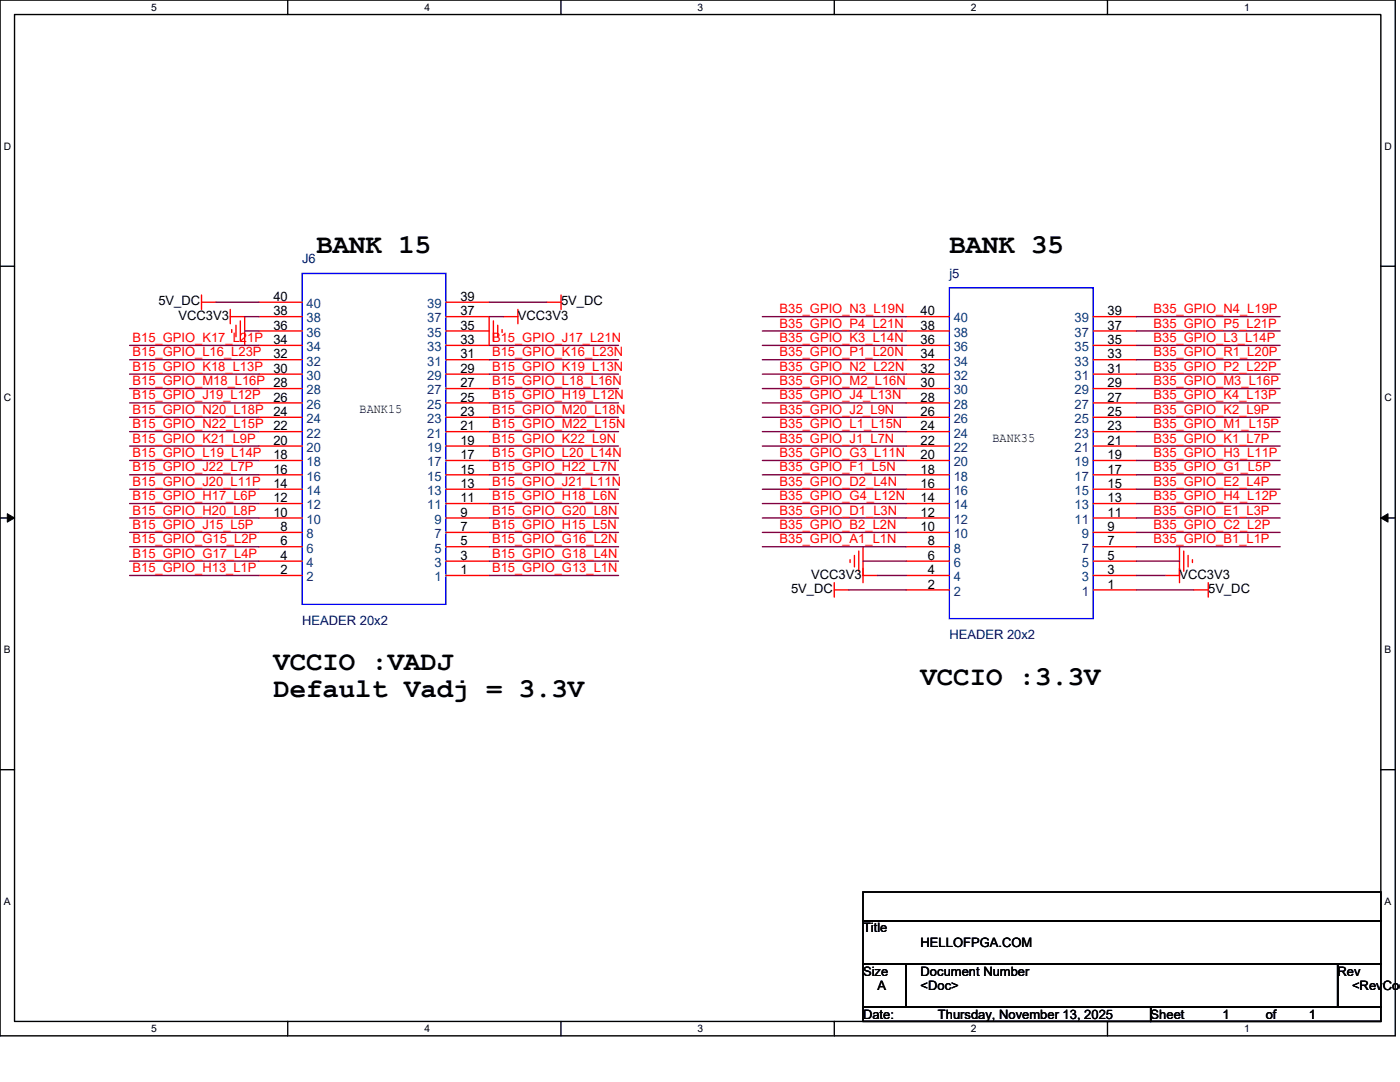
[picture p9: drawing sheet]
<svg xmlns="http://www.w3.org/2000/svg" width="279mm" height="216mm" viewBox="0 0 279 216" stroke-linecap="round" stroke-linejoin="round" font-family="sans-serif">
<defs><g id="words">
<g font-size="5.4">
<text x="63.2" y="50.5">BANK 15</text>
<text x="189.5" y="50.5">BANK 35</text>
<text x="54.6" y="133.7">VCCIO :VADJ</text>
<text x="183.7" y="136.6">VCCIO :3.3V</text>
<text x="54.6" y="139.1">Default Vadj = 3.3V</text>
</g>
<g font-size="2.6" fill="#000080">
<text x="60.3" y="52.6">J6</text>
<text x="189.5" y="55.5">j5</text>
<text x="60.3" y="124.6">HEADER 20x2</text>
<text x="189.5" y="127.5">HEADER 20x2</text>
</g>
<g font-size="2.6">
<text x="31.6" y="60.9">5V_DC</text>
<text x="35.6" y="63.8">VCC3V3</text>
<text x="54.6" y="65.8">36</text>
<text x="54.6" y="62.9">38</text>
<text x="54.6" y="60">40</text>
<text x="91.9" y="65.8">35</text>
<text x="91.9" y="62.9">37</text>
<text x="91.9" y="60">39</text>
<text x="103.4" y="63.8">VCC3V3</text>
<text x="112" y="60.9">5V_DC</text>
<text x="183.7" y="65.8">38</text>
<text x="183.7" y="62.9">40</text>
<text x="221" y="65.8">37</text>
<text x="221" y="62.9">39</text>
<text x="54.6" y="71.5">32</text>
<text x="54.6" y="68.7">34</text>
<text x="91.9" y="71.5">31</text>
<text x="91.9" y="68.7">33</text>
<text x="183.7" y="71.5">34</text>
<text x="183.7" y="68.7">36</text>
<text x="221" y="71.5">33</text>
<text x="221" y="68.7">35</text>
<text x="54.6" y="74.4">30</text>
<text x="91.9" y="77.3">27</text>
<text x="91.9" y="74.4">29</text>
<text x="183.7" y="77.3">30</text>
<text x="183.7" y="74.4">32</text>
<text x="221" y="77.3">29</text>
<text x="221" y="74.4">31</text>
<text x="54.6" y="83">24</text>
<text x="54.6" y="80.1">26</text>
<text x="71.8" y="82.5">BANK15</text>
<text x="91.9" y="83">23</text>
<text x="91.9" y="80.1">25</text>
<text x="183.7" y="83">26</text>
<text x="183.7" y="80.1">28</text>
<text x="221" y="83">25</text>
<text x="221" y="80.1">27</text>
<text x="54.6" y="88.8">20</text>
<text x="54.6" y="85.9">22</text>
<text x="91.9" y="88.8">19</text>
<text x="91.9" y="85.9">21</text>
<text x="183.7" y="88.8">22</text>
<text x="183.7" y="85.9">24</text>
<text x="198.1" y="88.2">BANK35</text>
<text x="221" y="88.8">21</text>
<text x="221" y="85.9">23</text>
<text x="54.6" y="94.5">16</text>
<text x="54.6" y="91.6">18</text>
<text x="91.9" y="94.5">15</text>
<text x="91.9" y="91.6">17</text>
<text x="183.7" y="94.5">18</text>
<text x="183.7" y="91.6">20</text>
<text x="221" y="94.5">17</text>
<text x="221" y="91.6">19</text>
<text x="54.6" y="100.2">12</text>
<text x="54.6" y="97.4">14</text>
<text x="91.9" y="100.2">11</text>
<text x="91.9" y="97.4">13</text>
<text x="183.7" y="100.2">14</text>
<text x="183.7" y="97.4">16</text>
<text x="221" y="100.2">13</text>
<text x="221" y="97.4">15</text>
<text x="54.6" y="103.1">10</text>
<text x="56" y="106">8</text>
<text x="91.9" y="106">7</text>
<text x="91.9" y="103.1">9</text>
<text x="183.7" y="106">10</text>
<text x="183.7" y="103.1">12</text>
<text x="221" y="106">9</text>
<text x="221" y="103.1">11</text>
<text x="56" y="111.7">4</text>
<text x="56" y="108.8">6</text>
<text x="91.9" y="111.7">3</text>
<text x="91.9" y="108.8">5</text>
<text x="185.2" y="111.7">6</text>
<text x="185.2" y="108.8">8</text>
<text x="221" y="111.7">5</text>
<text x="221" y="108.8">7</text>
<text x="56" y="114.6">2</text>
<text x="91.9" y="114.6">1</text>
<text x="157.9" y="118.3">5V_DC</text>
<text x="161.9" y="115.4">VCC3V3</text>
<text x="185.2" y="117.5">2</text>
<text x="185.2" y="114.6">4</text>
<text x="221" y="117.5">1</text>
<text x="221" y="114.6">3</text>
<text x="235.4" y="115.4">VCC3V3</text>
<text x="241.1" y="118.3">5V_DC</text>
<text x="172.2" y="186.1">Title</text>
<text x="183.7" y="188.9">HELLOFPGA.COM</text>
<text x="172.2" y="194.7">Size</text>
<text x="175.1" y="197.5">A</text>
<text x="183.7" y="194.7">Document Number</text>
<text x="183.7" y="197.5">&lt;Doc&gt;</text>
<text x="267" y="194.7">Rev</text>
<text x="269.8" y="197.5">&lt;RevCod</text>
<text x="172.2" y="203.3">Date:</text>
<text x="187.2" y="203.3">Thursday, November 13, 2025</text>
<text x="229.6" y="203.3">Sheet</text>
<text x="244" y="203.3">1</text>
<text x="252.6" y="203.3">of</text>
<text x="261.2" y="203.3">1</text>
</g>
<g font-size="2.6" fill="#004080">
<text x="61.2" y="64.3">38</text>
<text x="61.2" y="61.5">40</text>
<text x="85.3" y="64.3">37</text>
<text x="85.3" y="61.5">39</text>
<text x="190.3" y="64.3">40</text>
<text x="214.4" y="64.3">39</text>
<text x="61.2" y="70.1">34</text>
<text x="61.2" y="67.2">36</text>
<text x="85.3" y="70.1">33</text>
<text x="85.3" y="67.2">35</text>
<text x="190.3" y="70.1">36</text>
<text x="190.3" y="67.2">38</text>
<text x="214.4" y="70.1">35</text>
<text x="214.4" y="67.2">37</text>
<text x="61.2" y="75.8">30</text>
<text x="61.2" y="73">32</text>
<text x="85.3" y="75.8">29</text>
<text x="85.3" y="73">31</text>
<text x="190.3" y="75.8">32</text>
<text x="190.3" y="73">34</text>
<text x="214.4" y="75.8">31</text>
<text x="214.4" y="73">33</text>
<text x="61.2" y="81.6">26</text>
<text x="61.2" y="78.7">28</text>
<text x="85.3" y="81.6">25</text>
<text x="85.3" y="78.7">27</text>
<text x="190.3" y="81.6">28</text>
<text x="190.3" y="78.7">30</text>
<text x="214.4" y="81.6">27</text>
<text x="214.4" y="78.7">29</text>
<text x="61.2" y="87.3">22</text>
<text x="61.2" y="84.5">24</text>
<text x="85.3" y="87.3">21</text>
<text x="85.3" y="84.5">23</text>
<text x="190.3" y="87.3">24</text>
<text x="190.3" y="84.5">26</text>
<text x="214.4" y="87.3">23</text>
<text x="214.4" y="84.5">25</text>
<text x="61.2" y="95.9">16</text>
<text x="61.2" y="93">18</text>
<text x="61.2" y="90.2">20</text>
<text x="85.3" y="95.9">15</text>
<text x="85.3" y="93">17</text>
<text x="85.3" y="90.2">19</text>
<text x="190.3" y="95.9">18</text>
<text x="190.3" y="93">20</text>
<text x="190.3" y="90.2">22</text>
<text x="214.4" y="95.9">17</text>
<text x="214.4" y="93">19</text>
<text x="214.4" y="90.2">21</text>
<text x="61.2" y="101.7">12</text>
<text x="61.2" y="98.8">14</text>
<text x="85.3" y="101.7">11</text>
<text x="85.3" y="98.8">13</text>
<text x="190.3" y="101.7">14</text>
<text x="190.3" y="98.8">16</text>
<text x="214.4" y="101.7">13</text>
<text x="214.4" y="98.8">15</text>
<text x="61.2" y="107.4">8</text>
<text x="61.2" y="104.5">10</text>
<text x="86.7" y="107.4">7</text>
<text x="86.7" y="104.5">9</text>
<text x="190.3" y="107.4">10</text>
<text x="190.3" y="104.5">12</text>
<text x="214.4" y="104.5">11</text>
<text x="215.9" y="107.4">9</text>
<text x="61.2" y="113.2">4</text>
<text x="61.2" y="110.3">6</text>
<text x="86.7" y="113.2">3</text>
<text x="86.7" y="110.3">5</text>
<text x="190.3" y="113.2">6</text>
<text x="190.3" y="110.3">8</text>
<text x="215.9" y="113.2">5</text>
<text x="215.9" y="110.3">7</text>
<text x="61.2" y="116">2</text>
<text x="86.7" y="116">1</text>
<text x="190.3" y="118.9">2</text>
<text x="190.3" y="116">4</text>
<text x="215.9" y="118.9">1</text>
<text x="215.9" y="116">3</text>
</g>
<g font-size="2.6" fill="#f00">
<text x="155.6" y="62.5">B35_GPIO_N3_L19N</text>
<text x="155.6" y="65.4">B35_GPIO_P4_L21N</text>
<text x="230.2" y="62.5">B35_GPIO_N4_L19P</text>
<text x="230.2" y="65.4">B35_GPIO_P5_L21P</text>
<text x="26.4" y="68.2">B15_GPIO_K17_L21P</text>
<text x="26.4" y="71.1">B15_GPIO_L16_L23P</text>
<text x="98.2" y="68.2">B15_GPIO_J17_L21N</text>
<text x="98.2" y="71.1">B15_GPIO_K16_L23N</text>
<text x="155.6" y="68.2">B35_GPIO_K3_L14N</text>
<text x="155.6" y="71.1">B35_GPIO_P1_L20N</text>
<text x="230.2" y="68.2">B35_GPIO_L3_L14P</text>
<text x="230.2" y="71.1">B35_GPIO_R1_L20P</text>
<text x="26.4" y="74">B15_GPIO_K18_L13P</text>
<text x="26.4" y="76.9">B15_GPIO_M18_L16P 28</text>
<text x="98.2" y="74">B15_GPIO_K19_L13N</text>
<text x="98.2" y="76.9">B15_GPIO_L18_L16N</text>
<text x="155.6" y="74">B35_GPIO_N2_L22N</text>
<text x="155.6" y="76.9">B35_GPIO_M2_L16N</text>
<text x="230.2" y="74">B35_GPIO_P2_L22P</text>
<text x="230.2" y="76.9">B35_GPIO_M3_L16P</text>
<text x="26.4" y="79.7">B15_GPIO_J19_L12P</text>
<text x="26.4" y="82.6">B15_GPIO_N20_L18P</text>
<text x="98.2" y="79.7">B15_GPIO_H19_L12N</text>
<text x="98.2" y="82.6">B15_GPIO_M20_L18N</text>
<text x="155.6" y="79.7">B35_GPIO_J4_L13N</text>
<text x="155.6" y="82.6">B35_GPIO_J2_L9N</text>
<text x="230.2" y="79.7">B35_GPIO_K4_L13P</text>
<text x="230.2" y="82.6">B35_GPIO_K2_L9P</text>
<text x="26.4" y="85.4">B15_GPIO_N22_L15P</text>
<text x="26.4" y="88.3">B15_GPIO_K21_L9P</text>
<text x="98.2" y="85.4">B15_GPIO_M22_L15N</text>
<text x="98.2" y="88.3">B15_GPIO_K22_L9N</text>
<text x="155.6" y="85.4">B35_GPIO_L1_L15N</text>
<text x="155.6" y="88.3">B35_GPIO_J1_L7N</text>
<text x="230.2" y="85.4">B35_GPIO_M1_L15P</text>
<text x="230.2" y="88.3">B35_GPIO_K1_L7P</text>
<text x="26.4" y="91.2">B15_GPIO_L19_L14P</text>
<text x="26.4" y="94.1">B15_GPIO_J22_L7P</text>
<text x="98.2" y="91.2">B15_GPIO_L20_L14N</text>
<text x="98.2" y="94.1">B15_GPIO_H22_L7N</text>
<text x="155.6" y="91.2">B35_GPIO_G3_L11N</text>
<text x="155.6" y="94.1">B35_GPIO_F1_L5N</text>
<text x="230.2" y="91.2">B35_GPIO_H3_L11P</text>
<text x="230.2" y="94.1">B35_GPIO_G1_L5P</text>
<text x="26.4" y="96.9">B15_GPIO_J20_L11P</text>
<text x="26.4" y="99.8">B15_GPIO_H17_L6P</text>
<text x="98.2" y="96.9">B15_GPIO_J21_L11N</text>
<text x="98.2" y="99.8">B15_GPIO_H18_L6N</text>
<text x="155.6" y="96.9">B35_GPIO_D2_L4N</text>
<text x="155.6" y="99.8">B35_GPIO_G4_L12N</text>
<text x="230.2" y="96.9">B35_GPIO_E2_L4P</text>
<text x="230.2" y="99.8">B35_GPIO_H4_L12P</text>
<text x="26.4" y="102.7">B15_GPIO_H20_L8P</text>
<text x="26.4" y="105.6">B15_GPIO_J15_L5P</text>
<text x="98.2" y="102.7">B15_GPIO_G20_L8N</text>
<text x="98.2" y="105.6">B15_GPIO_H15_L5N</text>
<text x="155.6" y="102.7">B35_GPIO_D1_L3N</text>
<text x="155.6" y="105.6">B35_GPIO_B2_L2N</text>
<text x="230.2" y="102.7">B35_GPIO_E1_L3P</text>
<text x="230.2" y="105.6">B35_GPIO_C2_L2P</text>
<text x="26.4" y="108.4">B15_GPIO_G15_L2P</text>
<text x="26.4" y="111.3">B15_GPIO_G17_L4P</text>
<text x="98.2" y="108.4">B15_GPIO_G16_L2N</text>
<text x="98.2" y="111.3">B15_GPIO_G18_L4N</text>
<text x="155.6" y="108.4">B35_GPIO_A1_L1N</text>
<text x="230.2" y="108.4">B35_GPIO_B1_L1P</text>
<text x="26.4" y="114.2">B15_GPIO_H13_L1P</text>
<text x="98.2" y="114.2">B15_GPIO_G13_L1N</text>
</g>
<g font-size="2">
<text x="30.2" y="2.2">5</text>
<text x="84.7" y="2.2">4</text>
<text x="139.2" y="2.2">3</text>
<text x="193.8" y="2.2">2</text>
<text x="248.3" y="2.2">1</text>
<text x=".7" y="29.8">D</text>
<text x="276.3" y="29.8">D</text>
<text x=".7" y="80.1">C</text>
<text x="276.3" y="80.1">C</text>
<text x=".7" y="130.3">B</text>
<text x="276.3" y="130.3">B</text>
<text x=".7" y="180.5">A</text>
<text x="276.3" y="180.5">A</text>
<text x="30.2" y="206">5</text>
<text x="84.7" y="206">4</text>
<text x="139.2" y="206">3</text>
<text x="193.8" y="206">2</text>
<text x="248.3" y="206">1</text>
</g>
</g></defs>
<path d="M0 0h278.4v206.7h-278.4zM2.9 2.9h272.7v200.9h-272.7z" fill="none" stroke="#000" stroke-width=".28"/>
<g fill="#fff">
<path d="M30.2 .3h1.1v2.3h-1.1z"/>
<path d="M30.2 204.1h1.1v2.3h-1.1z"/>
</g>
<path d="M57.4 0v2.9M57.4 203.8v2.9" fill="none" stroke="#000" stroke-width=".28"/>
<g fill="#fff">
<path d="M84.7 .3h1.1v2.3h-1.1z"/>
<path d="M84.7 204.1h1.1v2.3h-1.1z"/>
</g>
<path d="M112 0v2.9M112 203.8v2.9" fill="none" stroke="#000" stroke-width=".28"/>
<g fill="#fff">
<path d="M139.2 .3h1.2v2.3h-1.2z"/>
<path d="M139.2 204.1h1.2v2.3h-1.2z"/>
</g>
<path d="M166.5 0v2.9M166.5 203.8v2.9" fill="none" stroke="#000" stroke-width=".28"/>
<g fill="#fff">
<path d="M193.8 .3h1.1v2.3h-1.1z"/>
<path d="M193.8 204.1h1.1v2.3h-1.1z"/>
</g>
<path d="M221 0v2.9M221 203.8v2.9" fill="none" stroke="#000" stroke-width=".28"/>
<g fill="#fff">
<path d="M248.3 .3h1.1v2.3h-1.1z"/>
<path d="M248.3 204.1h1.1v2.3h-1.1z"/>
<path d="M.7 28h1.5v2.3h-1.5z"/>
<path d="M276.3 28h1.5v2.3h-1.5z"/>
<path d="M.7 78.2h1.5v2.3h-1.5z"/>
<path d="M276.3 78.2h1.5v2.3h-1.5z"/>
</g>
<path d="M0 53.1h2.9M275.6 53.1h2.8" fill="none" stroke="#000" stroke-width=".28"/>
<g fill="#fff">
<path d="M.7 128.5h1.4v2.2h-1.4z"/>
<path d="M276.3 128.5h1.4v2.2h-1.4z"/>
</g>
<path d="M0 103.4h2.9M275.6 103.4h2.8" fill="none" stroke="#000" stroke-width=".28"/>
<path d="M1.5 102.5l1.4 .9-1.4 .8zM275.6 103.4l1.4-.9v1.7z" fill="#000" stroke="#000" stroke-width=".2"/>
<g fill="#fff">
<path d="M.7 178.7h1.4v2.3h-1.4z"/>
<path d="M276.3 178.7h1.4v2.3h-1.4z"/>
</g>
<path d="M0 153.6h2.9M275.6 153.6h2.8M172.2 178h103.4v5.7h-103.4zM172.2 183.7h103.4v8.6h-103.4zM172.2 192.3h8.6v8.6h-8.6zM180.8 192.3h86.2v8.6h-86.2zM267 192.3h8.6v8.6h-8.6zM172.2 200.9h57.4v2.9h-57.4zM229.6 200.9h46v2.9h-46z" fill="none" stroke="#000" stroke-width=".28"/>
<g fill="none" stroke="#f00" stroke-width=".28">
<path d="M40.2 58.9v2.8M112 58.9v2.8M40.2 60.3h2.9M46 63.2h2.8v5.7M46 61.7v2.9M46.2 65.8v.5M47.1 64.9v2.3M48 64v4.1M51.7 77.5h8.6M51.7 74.7h8.6M51.7 71.8h8.6M51.7 68.9h8.6"/>
<path d="M51.7 66h8.6M51.7 63.2h8.6M51.7 60.3h8.6M89 63.2h8.6v5.7h-8.6M89 77.5h8.6M89 74.7h8.6M89 71.8h8.6M89 66h8.6M89 60.3h8.6M98.5 64v4.1M99.3 64.9v2.3M100.2 65.8v.5"/>
<path d="M100.5 63.2h2.9M103.4 61.7v2.9M109.1 60.3h2.9M180.8 77.5h8.7M180.8 74.7h8.7M180.8 71.8h8.7M180.8 68.9h8.7M180.8 66h8.7M180.8 63.2h8.7M218.2 77.5h8.6M218.2 74.7h8.6M218.2 71.8h8.6"/>
<path d="M218.2 68.9h8.6M218.2 66h8.6M218.2 63.2h8.6M51.7 97.6h8.6M51.7 94.7h8.6M51.7 91.9h8.6M51.7 89h8.6M51.7 86.1h8.6M51.7 83.3h8.6M51.7 80.4h8.6M89 97.6h8.6M89 94.7h8.6"/>
<path d="M89 91.9h8.6M89 89h8.6M89 86.1h8.6M89 83.3h8.6M89 80.4h8.6M180.8 97.6h8.7M180.8 94.7h8.7M180.8 91.9h8.7M180.8 89h8.7M180.8 86.1h8.7M180.8 83.3h8.7M180.8 80.4h8.7"/>
<path d="M218.2 97.6h8.6M218.2 94.7h8.6M218.2 91.9h8.6M218.2 89h8.6M218.2 86.1h8.6M218.2 83.3h8.6M218.2 80.4h8.6M51.7 114.8h8.6M51.7 112h8.6M51.7 109.1h8.6M51.7 106.2h8.6M51.7 103.4h8.6"/>
<path d="M51.7 100.5h8.6M89 114.8h8.6M89 112h8.6M89 109.1h8.6M89 106.2h8.6M89 103.4h8.6M89 100.5h8.6M166.5 117.7h2.9M166.5 116.3v2.8M169.7 111.7v.5M170.5 110.8v2.3M171.4 110v4"/>
<path d="M172.2 109.1v5.7h2.9M172.2 113.4v2.9M180.8 117.7h8.7M180.8 114.8h8.7M180.8 112h8.7M180.8 109.1h8.7M180.8 106.2h8.7M180.8 103.4h8.7M180.8 100.5h8.7M218.2 117.7h8.6M218.2 114.8h8.6M218.2 112h8.6"/>
<path d="M218.2 109.1h8.6M218.2 106.2h8.6M218.2 103.4h8.6M218.2 100.5h8.6M235.4 109.1v5.7h-2.9M235.4 113.4v2.9M236.2 110v4M237.1 110.8v2.3M238 111.7v.5M238.3 117.7h2.8M241.1 116.3v2.8"/>
</g>
<path d="M60.3 54.6h28.7v66h-28.7zM189.5 57.4h28.7v66h-28.7z" fill="none" stroke="#00f" stroke-width=".28"/>
<g fill="none" stroke="#800040" stroke-width=".28">
<path d="M25.9 68.9h25.8M25.9 71.8h25.8M25.9 74.7h25.8M25.9 77.5h25.8M43.1 60.3h8.6M48.8 63.2h2.9M48.8 66h2.9M97.6 60.3h11.5M97.6 68.9h25.8M97.6 71.8h25.8M97.6 74.7h25.8M97.6 77.5h25.8"/>
<path d="M97.6 63.2h2.9M152.1 63.2h28.7M152.1 66h28.7M152.1 68.9h28.7M152.1 71.8h28.7M152.1 74.7h28.7M152.1 77.5h28.7M226.8 63.2h28.7M226.8 66h28.7M226.8 68.9h28.7M226.8 71.8h28.7M226.8 74.7h28.7"/>
<path d="M226.8 77.5h28.7M25.9 89h25.8M25.9 97.6h25.8M25.9 80.4h25.8M25.9 83.3h25.8M25.9 86.1h25.8M25.9 91.9h25.8M25.9 94.7h25.8M97.6 80.4h25.8M97.6 83.3h25.8M97.6 86.1h25.8M97.6 89h25.8"/>
<path d="M97.6 91.9h25.8M97.6 94.7h25.8M97.6 97.6h25.8M152.1 80.4h28.7M152.1 83.3h28.7M152.1 86.1h28.7M152.1 89h28.7M152.1 91.9h28.7M152.1 94.7h28.7M152.1 97.6h28.7M226.8 80.4h28.7M226.8 83.3h28.7"/>
<path d="M226.8 86.1h28.7M226.8 89h28.7M226.8 91.9h28.7M226.8 94.7h28.7M226.8 97.6h28.7M25.9 100.5h25.8M25.9 103.4h25.8M25.9 106.2h25.8M25.9 109.1h25.8M25.9 112h25.8M25.9 114.8h25.8M97.6 100.5h25.8"/>
<path d="M97.6 103.4h25.8M97.6 106.2h25.8M97.6 109.1h25.8M97.6 112h25.8M97.6 114.8h25.8M152.1 100.5h28.7M152.1 103.4h28.7M152.1 106.2h28.7M152.1 109.1h28.7M169.4 117.7h11.4M172.2 112h8.6M175.1 114.8h5.7"/>
<path d="M226.8 117.7h11.5M226.8 112h8.6M226.8 100.5h28.7M226.8 103.4h28.7M226.8 106.2h28.7M226.8 109.1h28.7M226.8 114.8h5.7"/>
</g>
<use href="#words"/>
</svg>
